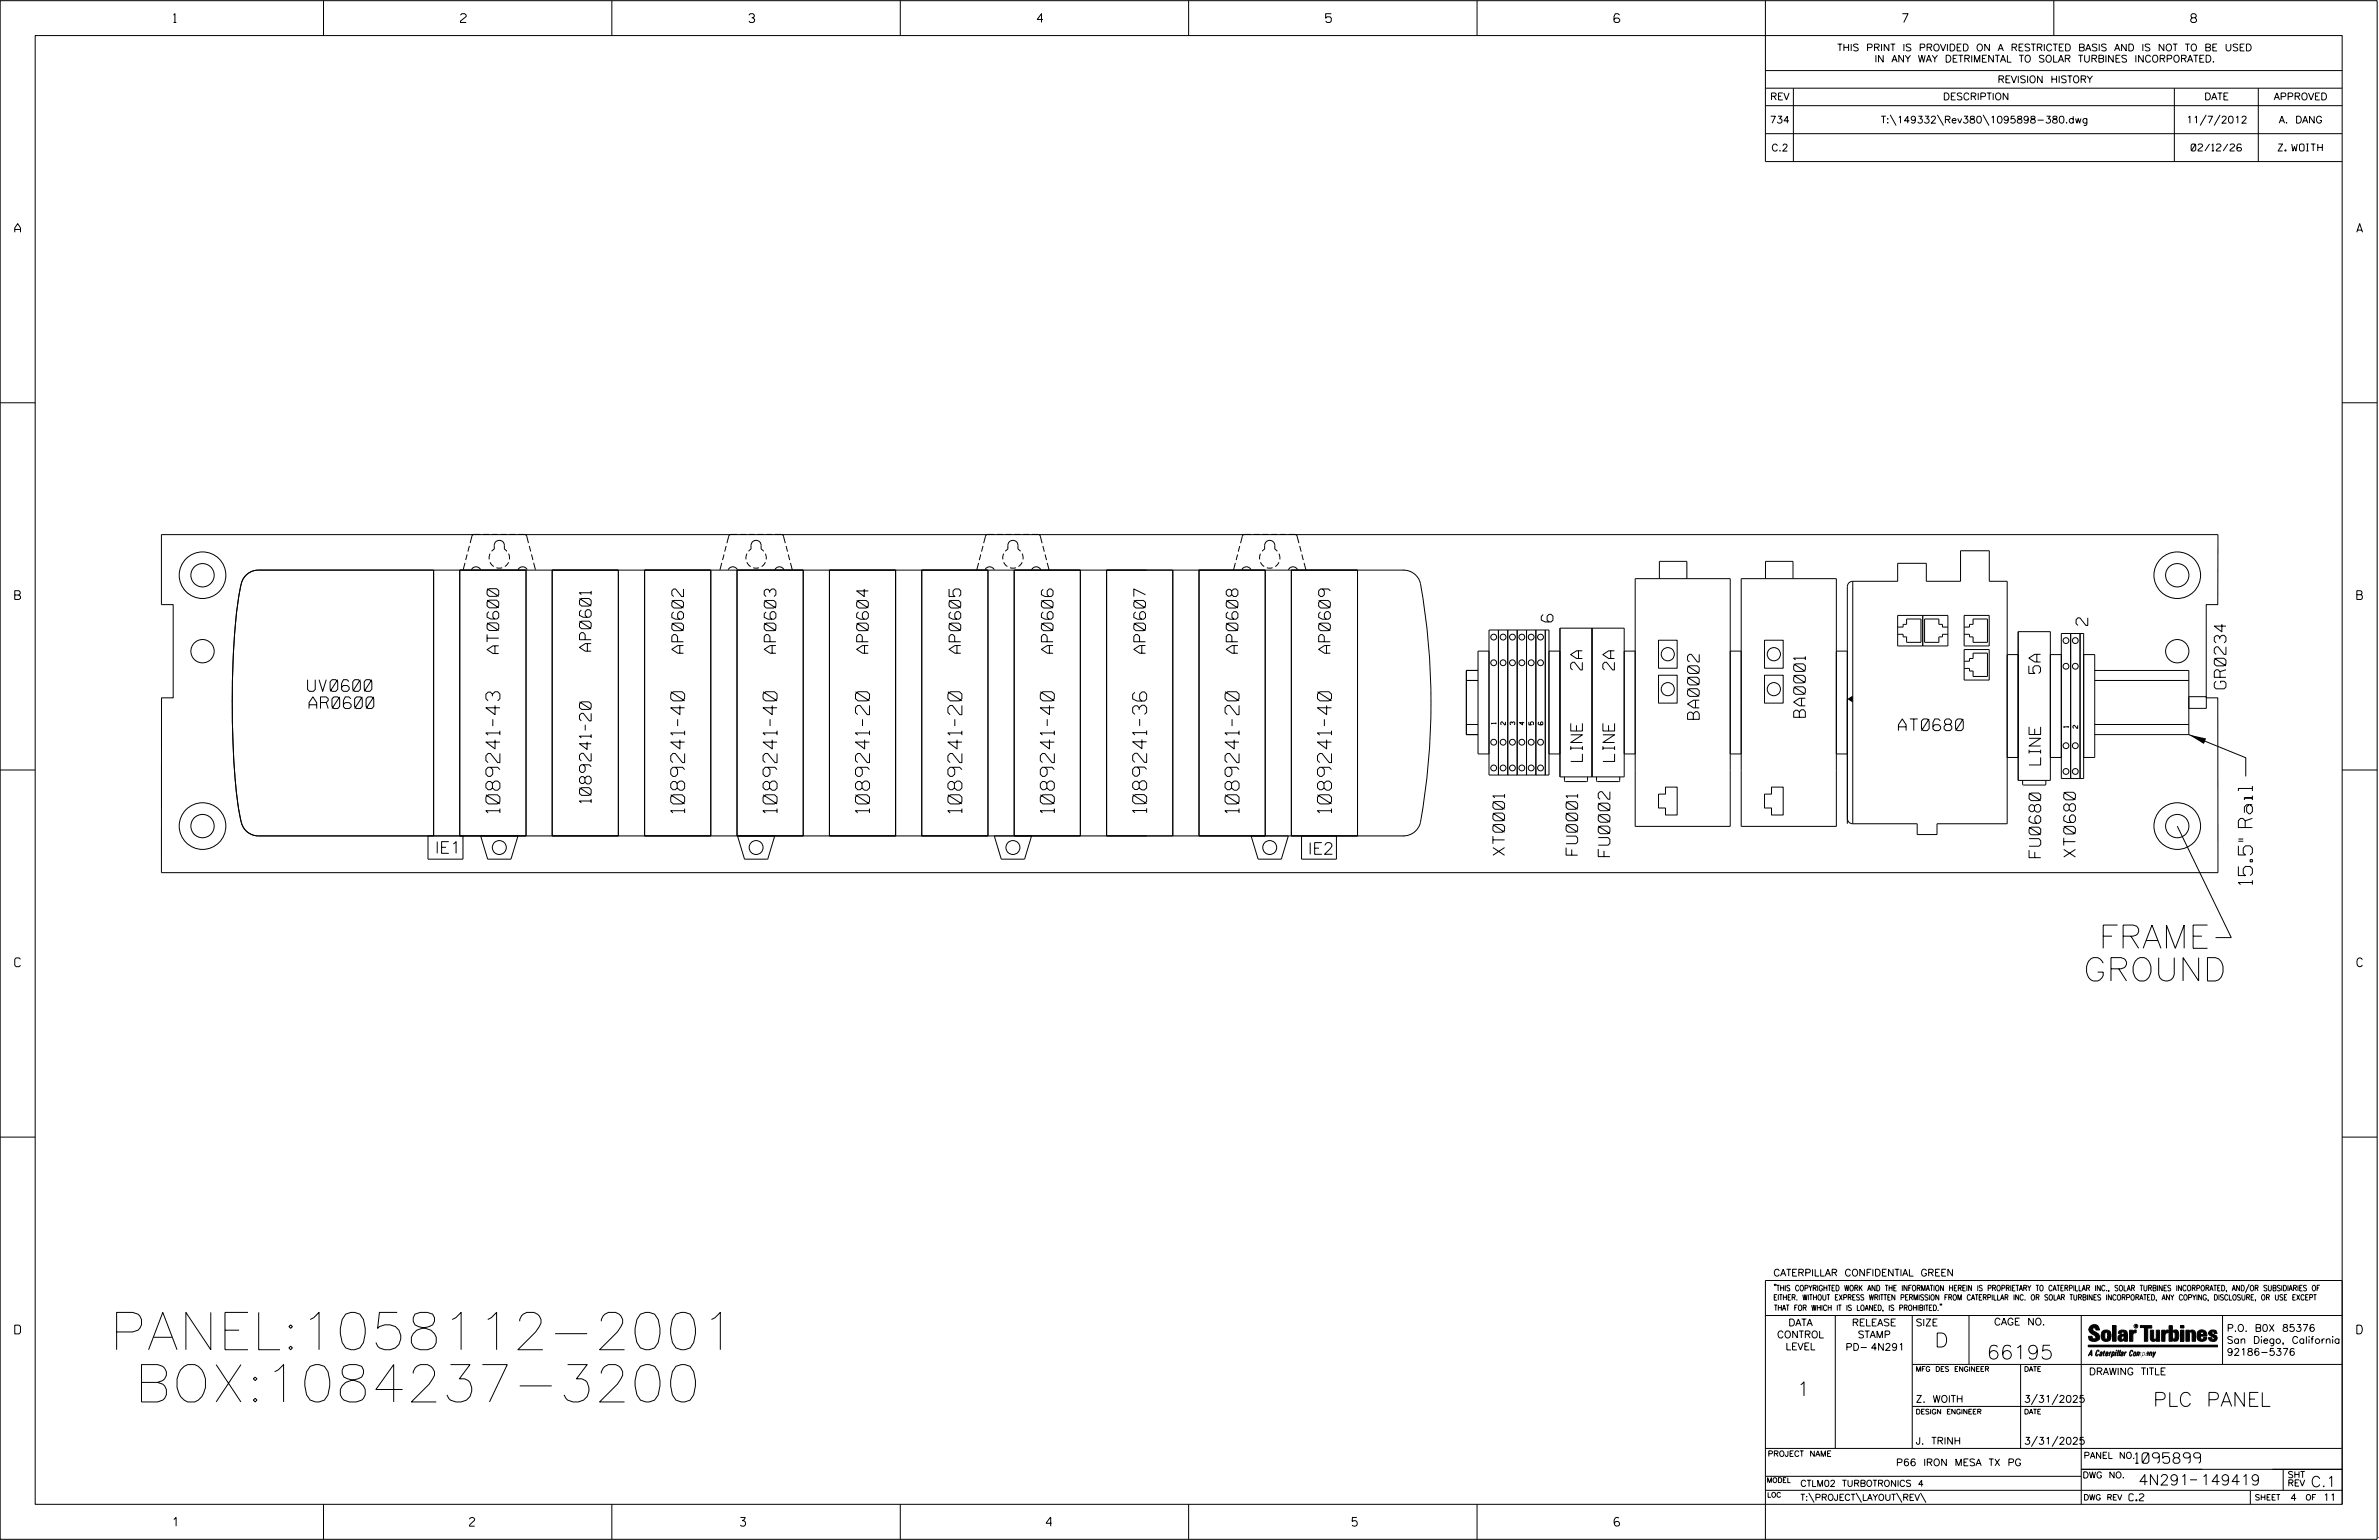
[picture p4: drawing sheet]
<svg xmlns="http://www.w3.org/2000/svg" width="864mm" height="559mm" viewBox="0 0 864 559" stroke-linecap="round" stroke-linejoin="round" font-family="sans-serif">
<defs><g id="words">
<g font-size="13.5">
<text x="39.8" y="489.7">PANEL:1058112-2001</text>
<text x="48.8" y="508.7">BOX:1084237-3200</text>
</g>
<g font-size="8.5">
<text x="761.9" y="344.1">FRAME</text>
<text x="756.2" y="356">GROUND</text>
</g>
<g font-size="5.1">
<text x="181.5" y="295" transform="rotate(-90 181.5 295)">1089241-43</text>
<text x="248.5" y="295" transform="rotate(-90 248.5 295)">1089241-40</text>
<text x="282.1" y="295" transform="rotate(-90 282.1 295)">1089241-40</text>
<text x="315.6" y="295" transform="rotate(-90 315.6 295)">1089241-20</text>
<text x="349.2" y="295" transform="rotate(-90 349.2 295)">1089241-20</text>
<text x="382.7" y="295" transform="rotate(-90 382.7 295)">1089241-40</text>
<text x="416.3" y="294.9" transform="rotate(-90 416.3 294.9)">1089241-36</text>
<text x="449.8" y="295" transform="rotate(-90 449.8 295)">1089241-20</text>
<text x="483.3" y="295" transform="rotate(-90 483.3 295)">1089241-40</text>
<text x="817.6" y="321" transform="rotate(-90 817.6 321)">15.5&quot; Rail</text>
<text x="702.3" y="488.8">D</text>
<text x="721.2" y="493.2">66195</text>
<text x="652.2" y="506.5">1</text>
<text x="781.6" y="510.3">PLC PANEL</text>
</g>
<g font-size="4.2">
<text x="563.7" y="225.7" transform="rotate(-90 563.7 225.7)">6</text>
<text x="757.9" y="226.9" transform="rotate(-90 757.9 226.9)">2</text>
<text x="181" y="237.1" transform="rotate(-90 181 237.1)">AT0600</text>
<text x="214.6" y="236.3" transform="rotate(-90 214.6 236.3)">AP0601</text>
<text x="248.1" y="237" transform="rotate(-90 248.1 237)">AP0602</text>
<text x="281.7" y="237" transform="rotate(-90 281.7 237)">AP0603</text>
<text x="315.2" y="237" transform="rotate(-90 315.2 237)">AP0604</text>
<text x="348.7" y="237" transform="rotate(-90 348.7 237)">AP0605</text>
<text x="382.3" y="237" transform="rotate(-90 382.3 237)">AP0606</text>
<text x="415.8" y="237" transform="rotate(-90 415.8 237)">AP0607</text>
<text x="449.4" y="237" transform="rotate(-90 449.4 237)">AP0608</text>
<text x="482.9" y="237" transform="rotate(-90 482.9 237)">AP0609</text>
<text x="574.4" y="243.1" transform="rotate(-90 574.4 243.1)">2A</text>
<text x="586.1" y="243.1" transform="rotate(-90 586.1 243.1)">2A</text>
<text x="740.7" y="244.4" transform="rotate(-90 740.7 244.4)">5A</text>
<text x="111.7" y="250.9">UV0600</text>
<text x="808" y="249.9" transform="rotate(-90 808 249.9)">GR0234</text>
<text x="112.2" y="257.1">AR0600</text>
<text x="616.8" y="261" transform="rotate(-90 616.8 261)">BA0002</text>
<text x="655.4" y="260.3" transform="rotate(-90 655.4 260.3)">BA0001</text>
<text x="689.2" y="265.1">AT0680</text>
<text x="574.4" y="276.3" transform="rotate(-90 574.4 276.3)">LINE</text>
<text x="586.1" y="276.3" transform="rotate(-90 586.1 276.3)">LINE</text>
<text x="740.8" y="277.6" transform="rotate(-90 740.8 277.6)">LINE</text>
<text x="214.6" y="291.3" transform="rotate(-90 214.6 291.3)">1089241-20</text>
<text x="157.9" y="309.6">IE1</text>
<text x="474.8" y="310">IE2</text>
<text x="546.2" y="310.3" transform="rotate(-90 546.2 310.3)">XT0001</text>
<text x="572.7" y="310.3" transform="rotate(-90 572.7 310.3)">FU0001</text>
<text x="584.4" y="310.8" transform="rotate(-90 584.4 310.8)">FU0002</text>
<text x="740.8" y="311.2" transform="rotate(-90 740.8 311.2)">FU0680</text>
<text x="753.4" y="311" transform="rotate(-90 753.4 311)">XT0680</text>
</g>
<g font-size="3.8">
<text x="775.1" y="531">1095899</text>
<text x="776.3" y="538.9">4N291</text>
<text x="798.8" y="538.9">149419</text>
<text x="838.8" y="539.5">C.1</text>
</g>
<g font-size="3.2">
<text x="63" y="8.2">1</text>
<text x="167.2" y="8.2">2</text>
<text x="271.8" y="8.2">3</text>
<text x="376.5" y="8.2">4</text>
<text x="481.2" y="8.2">5</text>
<text x="690.6" y="8.2">7</text>
<text x="795.3" y="8.2">8</text>
<text x="5.4" y="84.3">A</text>
<text x="855.5" y="84.3">A</text>
<text x="5.4" y="217.5">B</text>
<text x="855.6" y="217.5">B</text>
<text x="5.4" y="350.8">C</text>
<text x="855.6" y="350.8">C</text>
<text x="5.4" y="484">D</text>
<text x="855.6" y="484">D</text>
<text x="62.8" y="553.8">1</text>
<text x="170.4" y="553.8">2</text>
<text x="268.8" y="553.8">3</text>
<text x="379.8" y="553.8">4</text>
<text x="490.8" y="553.8">5</text>
<text x="585.9" y="553.8">6</text>
</g>
<g font-size="2.5">
<text x="666.9" y="18.5">THIS PRINT IS PROVIDED ON A RESTRICTED BASIS AND IS NOT TO BE USED</text>
<text x="680.5" y="22.6">IN ANY WAY DETRIMENTAL TO SOLAR TURBINES INCORPORATED.</text>
<text x="725.1" y="30">REVISION HISTORY</text>
<text x="642.6" y="36.3">REV</text>
<text x="705.3" y="36.3">DESCRIPTION</text>
<text x="800.2" y="36.3">DATE</text>
<text x="825.4" y="36.3">APPROVED</text>
<text x="642.4" y="44.7">734</text>
<text x="682.8" y="44.7">T:\149332\Rev380\1095898-380.dwg</text>
<text x="793.6" y="44.7">11/7/2012</text>
<text x="827.3" y="44.7">A. DANG</text>
<text x="643" y="54.8">C.2</text>
<text x="795.4" y="54.8">02/12/26</text>
<text x="827" y="54.8">Z. WOITH</text>
<text x="643.8" y="463">CATERPILLAR CONFIDENTIAL GREEN</text>
<text x="645.1" y="485.5">CONTROL</text>
<text x="649.2" y="481.1">DATA</text>
<text x="672.3" y="481.1">RELEASE</text>
<text x="674.4" y="485.5">STAMP</text>
<text x="695.4" y="481.1">SIZE</text>
<text x="723.8" y="480.8">CAGE NO.</text>
<text x="808.4" y="483.1">P.O. B0X 85376</text>
<text x="648.2" y="489.8">LEVEL</text>
<text x="669.9" y="490">PD- 4N291</text>
<text x="808.4" y="487.5">San Diego, California</text>
<text x="808.4" y="491.8">92186-5376</text>
<text x="758.3" y="498.9">DRAWING TITLE</text>
<text x="695.4" y="508.9">Z. WOITH</text>
<text x="734.8" y="508.9">3/31/2025</text>
<text x="695.4" y="524.1">J. TRINH</text>
<text x="734.8" y="524.1">3/31/2025</text>
<text x="688.3" y="531.9">P66 IRON MESA TX PG</text>
<text x="772.8" y="544.6">C.2</text>
<text x="831.4" y="544.6">4</text>
<text x="843.3" y="544.6">11</text>
</g>
<g font-size="2.3">
<text x="756.4" y="529.2">PANEL NO.</text>
<text x="653.5" y="539.4">CTLM02 TURBOTRONICS 4</text>
<text x="756" y="536.3">DWG NO.</text>
<text x="830.4" y="539.3">REV</text>
<text x="830.4" y="536.2">SHT</text>
<text x="653.5" y="544.5">T:\PROJECT\LAYOUT\REV\</text>
</g>
<g font-size="2">
<text x="643.8" y="468.4">&quot;THIS COPYRIGHTED WORK AND THE INFORMATION HEREIN IS PROPRIETARY TO CATERPILLAR INC., SOLAR TURBINES INCORPORATED, AND/OR SUBSIDIARIES OF</text>
<text x="643.8" y="471.8">EITHER. WITHOUT EXPRESS WRITTEN PERMISSION FROM CATERPILLAR INC. OR SOLAR TURBINES INCORPORATED, ANY COPYING, DISCLOSURE, OR USE EXCEPT</text>
<text x="644" y="475.6">THAT FOR WHICH IT IS LOANED, IS PROHIBITED.&quot;</text>
<text x="641.7" y="528.5">PROJECT NAME</text>
<text x="756.3" y="544.3">DWG REV</text>
<text x="818.5" y="544.3">SHEET</text>
<text x="836.9" y="544.3">OF</text>
</g>
<g font-size="1.8">
<text x="695.4" y="497.6">MFG DES ENGINEER</text>
<text x="734.8" y="497.6">DATE</text>
<text x="695.4" y="513.1">DESIGN ENGINEER</text>
<text x="734.8" y="513.1">DATE</text>
<text x="641.3" y="538">MODEL</text>
<text x="641.5" y="543.3">LOC</text>
</g>
<g font-size="1.7">
<text x="543.1" y="262.7" transform="rotate(-90 543.1 262.7)">1</text>
<text x="546.5" y="263" transform="rotate(-90 546.5 263)">2</text>
<text x="549.9" y="263" transform="rotate(-90 549.9 263)">3</text>
<text x="553.3" y="263" transform="rotate(-90 553.3 263)">4</text>
<text x="556.7" y="263" transform="rotate(-90 556.7 263)">5</text>
<text x="750.8" y="264" transform="rotate(-90 750.8 264)">1</text>
<text x="754.2" y="264.3" transform="rotate(-90 754.2 264.3)">2</text>
</g>
<text font-size=".9" x="775.1" y="481.7">R</text>
</g></defs>
<g fill="none" stroke="#000" stroke-width=".36">
<path d="M.1 .2h862.8v558.4h-862.8zM12.8 12.9h837.4v533h-837.4zM117.4 .2v12.7M222.1 .2v12.7M326.8 .2v12.7M431.5 .2v12.7M536.2 .2v12.7M587.9 5.5l-.5-.5h-1l-.5 1v1.7l.5 .4h1l.6-.4v-.6l-.6-.5h-1l-.5 .5M640.9 .2v58.4h209.3M745.6 .2v12.7M640.9 25.6h209.3M640.9 32h209.3"/>
<path d="M640.9 38.3h209.3M651 32v26.6M789.3 32v26.6M819.8 32v26.6M640.9 48.5h209.3M686.2 41.7l2.1 3.8M703.3 41.7l2.2 3.8M719.9 41.7l2.1 3.8M800.9 41.7l-2.2 3.8M805.9 41.7l-2.1 3.8M.1 146.2h12.7M850.2 146.2h12.7"/>
<path d="M58.6 194h746.5v25.4h-4.2v33.8h4.2v63.5h-746.5v-63.5h4.3v-33.8h-4.3zM170.4 198.1l-.5 2M174.4 193.9l-2.8 .2-.9 3M175.4 193.9h2.2M178.6 193.9h2.1M181.8 193.9h2.1M185 193.9h2.1M188.1 193.9l2.8 .2 .9 3M192.1 198.1l.6 2M263.6 198.1l-.5 2.1M267.6 193.9l-2.8 .2-.9 3M268.7 193.9h2.1"/>
<path d="M271.9 193.9h2M275 193.9h2.1M278.2 193.9h2.1M281.3 193.9l2.8 .2 1 3M285.4 198.1l.5 2.1M356.8 198.1l-.5 2.1M360.8 193.9l-2.7 .2-1 3M361.9 193.9h2.1M365.1 193.9h2.1M368.2 193.9h2.1M371.4 193.9h2.1M374.6 193.9l2.7 .2 1 3"/>
<path d="M378.6 198.1l.5 2.1M450 198.1l-.5 2.1M454.1 193.9l-2.8 .2-1 3M455.1 193.9h2.1M458.3 193.9h2.1M461.4 193.9h2.1M464.6 193.9h2.1M467.8 193.9l2.8 .2 .9 3M471.8 198.1l.5 2.1M157.4 206.9v96.4M166.9 206.9h24.1v96.4h-24.1zM166.9 206.9v96.4"/>
<path d="M168.8 204.2l-.7 2.5M169.6 201.2l-.5 2M171.1 206.7a1.86 1.86 0 0 1 1.7-1 1.86 1.86 0 0 1 1.7 1M177.9 204l1.3 1.6M177.9 200.9l-.3 2.1M178.5 200l.9-.8v-1.3a1.83 1.83 0 0 1 1.9-1.8 1.83 1.83 0 0 1 1.8 1.8v1.3l.9 .8M180.2 206h2.1M184.6 204l-1.3 1.6M184.6 200.9l.3 2.1M188 206.7a1.86 1.86 0 0 1 1.7-1 1.86 1.86 0 0 1 1.7 1M191 206.9v96.4M192.9 201.2l.6 2"/>
<path d="M193.7 204.2l.7 2.5M200.4 206.9h24.1v96.4h-24.1zM200.4 206.9v96.4M224.5 206.9v96.4M234 206.9v96.4M234 206.9h24v96.4h-24zM258 206.9v96.4M262 204.3l-.7 2.5M262.8 201.2l-.5 2M264.3 206.7a1.86 1.86 0 0 1 1.7-1 1.86 1.86 0 0 1 1.7 1M267.5 206.9h24.1v96.4h-24.1zM267.5 206.9v96.4"/>
<path d="M271.1 204l1.4 1.6M271.1 200.9l-.3 2.1M271.7 200l.9-.8v-1.3a1.83 1.83 0 0 1 1.9-1.8 1.83 1.83 0 0 1 1.8 1.8v1.3l.9 .8M273.4 206h2.1M277.8 204l-1.3 1.6M277.8 200.9l.3 2.1M281.2 206.8a1.83 1.83 0 0 1 1.7-1.1 1.83 1.83 0 0 1 1.7 1.1M286.1 201.2l.6 2M286.9 204.3l.7 2.5M291.6 206.9v96.4M301.1 206.9h24v96.4h-24zM301.1 206.9v96.4"/>
<path d="M325.1 206.9v96.4M334.6 206.9h24v96.4h-24zM334.6 206.9v96.4M355.2 204.3l-.6 2.5M356 201.2l-.5 2M357.6 206.7a1.86 1.86 0 0 1 1.7-1 1.86 1.86 0 0 1 1.6 1M358.6 206.9v96.4M364.3 204l1.4 1.6M364.3 200.9l-.3 2.1M364.9 200l1-.8v-1.3a1.83 1.83 0 0 1 1.8-1.8 1.83 1.83 0 0 1 1.8 1.8v1.3l1 .8M366.6 206h2.2M368.2 206.9h24v96.4h-24z"/>
<path d="M368.2 206.9v96.4M371.1 200.9l.3 2.1M371.1 204l-1.4 1.6M374.5 206.8a1.83 1.83 0 0 1 1.7-1.1 1.83 1.83 0 0 1 1.7 1.1M379.4 201.2l.5 2M380.2 204.3l.6 2.5M392.2 206.9v96.4M401.7 206.9v96.4M401.7 206.9h24v96.4h-24zM425.7 206.9v96.4M435.3 206.9h24v96.4h-24zM435.3 206.9v96.4"/>
<path d="M448.5 204.3l-.7 2.5M449.3 201.2l-.6 2M450.8 206.7a1.86 1.86 0 0 1 1.7-1 1.86 1.86 0 0 1 1.6 1M457.6 204l1.3 1.6M457.6 200.9l-.3 2.1M458.2 200l.9-.8v-1.3a1.85 1.85 0 0 1 1.8-1.8 1.85 1.85 0 0 1 1.9 1.8v1.3l.9 .8M459.3 206.9v96.4M459.9 206h2.1M464.3 204l-1.4 1.6M464.3 200.9l.3 2.1M467.7 206.8a1.83 1.83 0 0 1 1.7-1.1 1.83 1.83 0 0 1 1.7 1.1M468.8 206.9h24v96.4h-24z"/>
<path d="M468.8 206.9v96.4M472.6 201.2l.5 2M473.4 204.3l.7 2.5M492.8 206.9v96.4M509.5 206.9a6.4 6.4 0 0 1 6.1 4.7 245.1 245.1 0 0 1-.2 87.5 6.4 6.4 0 0 1-5.9 4.2M509.7 206.9h-415.9a6.7 6.7 0 0 0-6.6 6.6 277.7 277.7 0 0 0-2.8 50.7l.4 10.9 .8 10.1a60.4 60.4 0 0 0 2.7 15 6.4 6.4 0 0 0 5.5 3.1h415.9M602.4 210v-6.3h10v6.3M640.9 210v-6.3h10v6.3M672.6 210.9h16.3v-6.5h10.4v6.5h12.4v-11.1h10.4v11.1h6.5v88h-25.4v3.9h-7.2v-3.9h-23.4M672.6 210.9a1.93 1.93 0 0 0-2 2v86M672.6 210.9v88M540.5 228.6h21.8v52.6h-21.8z"/>
<path d="M540.5 236.3h-4v37.3h4M543.9 228.6v52.6M547.3 228.6v52.6M550.8 228.6v52.6M554.1 228.6v52.6M557.5 228.6v52.6M561 228.6v52.6M562.3 236.3h4M566.3 227.9h23.3v54h-23.3zM577.9 227.9v54M589.6 236.3h4v63.6h34.5v-63.6h4v63.6h34.5v-63.6h4M602.1 232.3h6.7v10.2h-6.7z"/>
<path d="M640.5 232.3h6.8v10.2h-6.8zM688.9 223.3h18.2v11.1h-18.2zM688.9 227.5h1.9v-.9h1.3v-2h5.2v8.5h-5.2v-2h-1.3v-.9h-1.9M698 223.3v11.1M707.1 227.5h-2v-.9h-1.3v-2h-5.2v8.5h5.2v-2h1.3v-.9h2M713 223.3h9.1v11.1h-9.1zM713 227.5h1.9v-.9h1.3v-2h5.3v8.5h-5.3v-2h-1.3v-.9h-1.9M713 235.7h9.1v11.1h-9.1zM713 239.9h1.9v-1h1.3v-1.9h5.3v8.5h-5.3v-2h-1.3v-1h-1.9M728.6 237.5h4M732.6 229.2h11.7v54h-11.7zM744.3 237.5h4"/>
<path d="M748.3 229.9h8.1v52.6h-8.1zM751.7 229.9v52.6M755.1 229.9v52.6M756.4 237.5h4v37.3h-4M532.3 246.9h4.2M536.5 243.3h-4.2v23.3h4.2M593.6 254.9v-44.9h34.5v44.9M602.1 245h6.7v10.1h-6.7zM632.1 254.9v-44.9h34.5v44.9M640.5 245h6.8v10.1h-6.8zM760.4 243.3h34.2v23.3M760.4 246.9h34.2"/>
<path d="M794.6 252.8h6.3v4.2h-6.3M.1 279.4h12.7M532.3 262.9h4.2M558.7 262l-.3 .8 .5 .2h.9l.3-.8-.3-.3-.6 .3v.6l.3 .2M562.3 273.6h4M589.6 273.6h4M628.1 273.6h4M666.6 273.6h4M728.6 274.8h4M744.3 274.8h4M760.4 262.9h34.2M760.4 266.6h34.2"/>
<path d="M794.6 266.6l20.6 8.4v6.7M850.2 279.4h12.7M567.9 281.9v1.3l.3 .4h7.8l.3-.4v-1.3M579.5 281.9v1.3l.4 .4h7.7l.4-.4v-1.3M604.6 285.6h4.2v10.1h-4.2v-2.5h-2.5v-5.1h2.5zM643.1 285.6h4.2v10.1h-4.2v-2.5h-2.6v-5.1h2.6zM670.6 296.9a1.93 1.93 0 0 0 2 2M734.2 283.2v1.3l.4 .4h7.7l.4-.4v-1.3M790.4 299.8l19.6 40.4h-5.7M168.1 303.3v8.4h-12.7v-8.4M174.5 303.3l2.5 8.4h8.5l2.5-8.4M267.7 303.3l2.6 8.4h8.4l2.5-8.4"/>
<path d="M360.9 303.3l2.6 8.4h8.4l2.6-8.4M454.2 303.3l2.5 8.4h8.4l2.6-8.4M485.1 303.3v8.4h-12.6v-8.4M.1 412.6h12.7M850.2 412.6h12.7M640.9 477.3h209.3M644.2 466.1l-.1 .4M644.7 466.1l-.2 .4M666.2 477.3v48.3M694.2 477.3v48.3M704.4 473.3l-.1 .4M704.8 473.3l-.1 .4"/>
<path d="M714.8 477.3v17.8M755.5 477.3v68.6M806.8 477.3v17.8M816.5 466l-1.4 3.1M850.2 464.6h-209.3v94M850.2 464.8v81.1M694.2 495.1h156M733.5 495.1v30.5M758.6 481.4a2.02 2.02 0 0 1 3.1-.1l.5 1.3h-1.3l-.2-.6-.4-.2-.6 .1-.1 .4 .4 .7a2.46 2.46 0 0 1 2.2 2.9 2.83 2.83 0 0 1-3.8 .3l-.3-1.3h1.3l.2 .7 .6 .3 .5-.2 .2-.5-.4-.6-1.9-1.2-.4-.9zM759.2 491.3h-.7l.7-1.2v1.9h.2l-.1-2.1-1.3 2.1 .5-.5h.7M761.3 490l.3-.2 .4 .3-.1 .3-.3-.4-.4 .3-.3 1.6h.4l.4-.5-.3 .6-.4 .1-.3-.4zM762.6 490.6l.5-.1-.1 1.4h-.9a.74 .74 0 0 1 .9-.8l-.3 .7-.5 .1 .2-.5 .6-.2v-.5l-.7 .2z"/>
<path d="M763 483.2a2.17 2.17 0 0 1 3.1 0l.3 1.4-.3 1.5a2.17 2.17 0 0 1-3.1 0l-.3-1.5zM763.6 490.5l.4-.4 .2 .6h-.3l-.3 .9 .2 .4-.3-.1zM764.1 483.7l.5-.4 .4 .3v2.2l-.4 .2-.5-.2zM764.6 491.1l.6 .2v-.7l-.4-.1-.4 .6-.1 .8h.6M764.6 491.1l-.1 .8h.4M764.6 482.6v.8M764.8 490.7l.4 .1v.3h-.6zM765 491.5l-.1 .4zM766 490.5l-.5 1.5zM766 490.8l.4-.3-.4 .4M766.9 481h1.3v5.7h-1.3zM767 490.8l.5 .1-.3 .8-.4 .2z"/>
<path d="M767.3 490.5h-.5l-.5 2M767.3 490.5a.8 .8 0 0 1 .2 1 .8 .8 0 0 1-.9 .4l-.1 .6M767.3 490.5l-.1 .2M768.1 490.5l-.4 1.5zM768.2 489.9h.3l-.1 .2h-.2zM769 489.9l-.5 2.1zM769.7 489.9l-.6 2.1zM770.1 491.4l.5-.3-.5 .8zM770.4 491.9h.1M770.6 491.1l.1-.4-.7 .2 .1-.3 .6-.1 .2 .3-.5 1.1M770.6 491.1a.74 .74 0 0 0-.8 .8h.6M771 484.8h-.7l-.3 .6 .4 .7 .5-.3 .1-2.4h-.8l-.1 .4h-1.2a1.71 1.71 0 0 1 1.8-1.3 1.71 1.71 0 0 1 1.6 1.4v2.8h-1.1l-.1-.6"/>
<path d="M771 484.2l-1.5 .1a1.41 1.41 0 0 0 0 2.4l.5 .1 1.1-.7M771.2 486.1h-.1M771.4 490.5l.1 .3 .4-.3-.9 1.5zM771.5 490.8h.1M773 482.7h1.2v.5l.5-.5 .7-.1v1h-.6l-.5 .4-.1 2.7h-1.2zM773.3 490.3l.6-.4 .4 .2-.1 .4-.3-.4a1.28 1.28 0 0 0-.5 1.8l.6-.4-.1 .4-.8 .1zM774.7 490.8l.5-.3a.88 .88 0 0 1 .2 .9 .88 .88 0 0 1-.7 .7l-.2-.2zM774.8 490.9h.5l-.3 1h-.3l-.2-.2zM775.2 490.5l-.1 .2M776.8 481h4.3v.9h-1.5v4.8h-1.3M776.8 490.6l-.8 .2v-.3l-.4 1.5 .8-1.3v1.3l.3-1.2M779.3 491.1h.4"/>
<path d="M779.6 490.5h.3l-.3 1.4M779.6 490.7h.2l-.1 .4M779.7 491.1l-.1 .4M779.7 491.1l-.4 .2M780.1 492l.4-1.5 .1 .3 .3-.3 .3 .2-.3 1.3v-1.3l-.7 1.3M780.6 482.7h1.2v2.7l.1 .4 .4 .3 .4-.7v-2.7h1.2l.1 4h-1.3v-.5l-1.1 .6-.7-.3-.3-.7zM781.6 492.5l1-2-.8 1.3-.2-1.3-.2 2M784.7 482.7h1.2v.5l.5-.5 .7-.1v1h-.5l-.6 .4-.1 2.7h-1.2zM787.4 481h1.2v2a1.4 1.4 0 0 1 2.2 .2l.1 1.4-.4 1.9-1.5 .1-.4-.5v-1l.5 .9 .5-.3v-2.1l-.5-.4-.5 .7v2.8h-1.2zM791.5 482.7h1.3v4h-1.3zM791.5 481h1.3v.9h-1.3zM793.5 482.7h1.3v.4l.7-.5 1.1 .2 .4 .6v3.3h-1.2l-.3-3.4-.7 .2v3.2h-1.3z"/>
<path d="M794.8 483.1h.1M797.7 483.2a1.92 1.92 0 0 1 2.4-.5 1.92 1.92 0 0 1 1 2.1h-2.3v.8l.6 .5 .5-.3v-.5h1.2a1.83 1.83 0 0 1-2.1 1.4 1.83 1.83 0 0 1-1.5-2.1zM798.8 484.2v.6M799.1 483.4h.6l.2 .8h-1.1zM804.6 482.9a1.84 1.84 0 0 0-2.9 .8 3.3 3.3 0 0 0 2.2 1.9l-.5 .5-.4-.3-.1-.4h-1.2l.1 .6a1.92 1.92 0 0 0 2.9 .4M804.9 483.8h-1.2l-.2-.6-.5 .1-.1 .3 .1 .3 1.8 .9M805.1 488.1h-47.1v.6h47.1M694.2 510.3h61.3M739.6 505.8l-2.2 3.9M747.1 505.8l-2.2 3.9M640.9 525.6h209.2M640.9 535.7h114.6"/>
<path d="M739.6 521.1l-2.2 3.8M747.1 521.1l-2.2 3.8M755.5 533.2h94.7M795 537h2.6M828.8 533.2v7.6M117.4 545.9v12.7M222.1 545.9v12.7M326.8 545.9v12.7M431.5 545.9v12.7M536.2 545.9v12.7M640.9 540.8h209.3M656.6 541.7l2 3.5"/>
<path d="M673.8 541.7l1.9 3.5M688.4 541.7l2 3.5M697.2 541.7l1.9 3.5M816.9 541v4.9M863.5 558h.1"/>
<circle cx="73.5" cy="208.7" r="4.2"/>
<circle cx="73.5" cy="208.7" r="8.5"/>
<circle cx="790.4" cy="208.7" r="4.2"/>
<circle cx="790.4" cy="208.7" r="8.5"/>
<circle cx="73.5" cy="236.3" r="4.2"/>
<circle cx="542.2" cy="231.2" r="1.06"/>
<circle cx="545.6" cy="231.2" r="1.05"/>
<circle cx="549" cy="231.2" r="1.06"/>
<circle cx="552.4" cy="231.2" r="1.05"/>
<circle cx="555.8" cy="231.2" r="1.05"/>
<circle cx="559.2" cy="231.2" r="1.06"/>
<circle cx="605.4" cy="237.4" r="2.4"/>
<circle cx="643.9" cy="237.4" r="2.4"/>
<circle cx="750" cy="232.4" r="1.05"/>
<circle cx="753.4" cy="232.4" r="1.06"/>
<circle cx="790.4" cy="236.3" r="4.2"/>
<circle cx="542.2" cy="240.5" r="1.06"/>
<circle cx="545.6" cy="240.5" r="1.06"/>
<circle cx="549" cy="240.5" r="1.06"/>
<circle cx="552.4" cy="240.5" r="1.06"/>
<circle cx="555.8" cy="240.5" r="1.06"/>
<circle cx="559.2" cy="240.5" r="1.06"/>
<circle cx="605.4" cy="250.1" r="2.39"/>
<circle cx="643.9" cy="250.1" r="2.39"/>
<circle cx="750" cy="241.8" r="1.06"/>
<circle cx="753.4" cy="241.8" r="1.06"/>
<circle cx="542.2" cy="269.3" r="1.06"/>
<circle cx="542.2" cy="278.7" r="1.06"/>
<circle cx="545.6" cy="269.3" r="1.06"/>
<circle cx="545.6" cy="278.7" r="1.06"/>
<circle cx="549" cy="278.7" r="1.06"/>
<circle cx="549" cy="269.3" r="1.06"/>
<circle cx="552.4" cy="269.3" r="1.06"/>
<circle cx="552.4" cy="278.7" r="1.06"/>
<circle cx="555.8" cy="278.7" r="1.06"/>
<circle cx="555.8" cy="269.3" r="1.06"/>
<circle cx="559.2" cy="269.3" r="1.06"/>
<circle cx="559.2" cy="278.7" r="1.06"/>
<circle cx="750" cy="270.6" r="1.06"/>
<circle cx="750" cy="279.9" r="1.06"/>
<circle cx="753.4" cy="279.9" r="1.06"/>
<circle cx="753.4" cy="270.6" r="1.06"/>
<circle cx="73.5" cy="299.8" r="4.2"/>
<circle cx="73.5" cy="299.8" r="8.5"/>
<circle cx="790.4" cy="299.8" r="4.2"/>
<circle cx="790.4" cy="299.8" r="8.5"/>
<circle cx="181.3" cy="307.5" r="2.53"/>
<circle cx="274.5" cy="307.5" r="2.53"/>
<circle cx="367.7" cy="307.5" r="2.53"/>
<circle cx="460.9" cy="307.5" r="2.53"/>
<circle cx="775.4" cy="481.2" r=".69"/>
</g>
<g fill="#000">
<path d="M670.6 253.6l2-1.2v2.5zM794.6 266.6l6.2 1.4-.8 1.9zM768.1 490.5l-.4 1.5zM768.2 489.9h.3l-.1 .2h-.2zM769 489.9l-.5 2.1zM769.7 489.9l-.6 2.1zM791.5 481h1.3v.9h-1.3zM791.5 482.7h1.3v4h-1.3zM758 488.1h47.1v.6h-47.1z"/>
<path d="M759.2 489.9l-1.2 2.1 .5-.5h.7v.5h.2zM759.2 490.1v1.2h-.7z" fill-rule="evenodd"/>
<path d="M758.6 481.4a2.02 2.02 0 0 1 3.1-.1l.5 1.3h-1.3l-.2-.6-.4-.2-.6 .1-.1 .4 .4 .7a2.46 2.46 0 0 1 2.2 2.9 2.83 2.83 0 0 1-3.8 .3l-.3-1.3h1.3l.2 .7 .6 .3 .5-.2 .2-.5-.4-.6-1.9-1.2-.4-.9z" fill-rule="evenodd"/>
<path d="M761.3 490l.3-.2 .4 .3-.1 .3-.3-.4-.4 .3-.3 1.6h.4l.4-.5-.3 .6-.4 .1-.3-.4z" fill-rule="evenodd"/>
<path d="M762.6 490.6l.5-.1-.1 1.4h-.9a.74 .74 0 0 1 .9-.8l-.6 .3-.2 .5 .5-.1 .3-.6v-.5l-.7 .2z" fill-rule="evenodd"/>
<path d="M763.6 490.5l.4-.4 .2 .6h-.3l-.3 .9 .2 .4-.3-.1z" fill-rule="evenodd"/>
<path d="M764.8 490.5l.5 .3-.1 .5h-.6l.6-.2v-.3l-.4-.1-.3 1.2h.4l.3-.4-.6 .6-.3-.2v-.4z" fill-rule="evenodd"/>
<path d="M763 483.2a2.17 2.17 0 0 1 3.1 0l.3 1.4-.3 1.5a2.17 2.17 0 0 1-3.1 0l-.3-1.5zM764.1 483.7v2.1l.5 .2 .4-.2v-2.2l-.4-.3z" fill-rule="evenodd"/>
<path d="M766 490.5v.3l.4-.1-.4 .2-.5 1.1z" fill-rule="evenodd"/>
<path d="M766.8 490.5l-.5 2 .3-.6a.71 .71 0 0 0 .9-.5 .71 .71 0 0 0-.4-.9zM767 490.8l.5 .1-.3 .8-.4 .2z" fill-rule="evenodd"/>
<path d="M766.9 481h1.3v5.7h-1.3z" fill-rule="evenodd"/>
<path d="M770.1 490.6l.6-.1 .2 .3-.4 1.2-.5 .1-.2-.5 .3-.5h.5l-.7 .5v.3l.4-.1 .4-.9-.5-.2-.2 .2z" fill-rule="evenodd"/>
<path d="M769.4 482.8l-.5 1h1.2l.1-.4h.8v.8l-1.5 .1a1.41 1.41 0 0 0 0 2.4l.5 .1 1.1-.7 .1 .6h1.1v-2.8a1.79 1.79 0 0 0-2.4-1.2zM770.3 484.8h.7l-.1 1-.5 .3-.4-.7z" fill-rule="evenodd"/>
<path d="M771.4 490.5l.1 .3 .4-.3-.9 1.5z" fill-rule="evenodd"/>
<path d="M773 482.7h1.2v.5l.5-.5 .7-.1v1h-.6l-.5 .4-.1 2.7h-1.2z" fill-rule="evenodd"/>
<path d="M773.3 490.3l.6-.4 .4 .2-.1 .4-.3-.4a1.28 1.28 0 0 0-.5 1.8l.6-.4-.3 .5h-.6z" fill-rule="evenodd"/>
<path d="M774.7 490.8l-.2 1.1h.7a.96 .96 0 0 0 0-1.4zM774.8 490.9h.5l-.1 .6-.5 .4-.2-.2z" fill-rule="evenodd"/>
<path d="M776 490.5v.3l.4-.3 .2 .3 .7-.2-.3 1.4v-1.3l-.6 1.3v-1.3l-.8 1.3z" fill-rule="evenodd"/>
<path d="M776.8 481h4.3v.9h-1.5v4.8h-1.3v-4.8h-1.5z" fill-rule="evenodd"/>
<path d="M777.9 490.5l-.5 2 .3-.6a.71 .71 0 0 0 .9-.5 .71 .71 0 0 0-.4-.9zM778.1 490.8l.3-.1 .1 .4-.5 .8-.2-.5z" fill-rule="evenodd"/>
<path d="M779.3 490.6l.6-.1-.3 1.5-.7-.1a.67 .67 0 0 1 .8-.8l-.6 .3-.1 .5 .4-.1 .4-.9-.4-.2-.3 .2z" fill-rule="evenodd"/>
<path d="M780.5 490.5l.1 .3 .3-.3 .3 .2-.3 1.3v-1.3l-.8 1.3z" fill-rule="evenodd"/>
<path d="M780.6 482.7h1.2v2.7l.1 .4 .4 .3 .4-.7v-2.7h1.2l.1 4h-1.3v-.5l-1.1 .6-.7-.3-.3-.7z" fill-rule="evenodd"/>
<path d="M781.6 490.5l.2 1.3 .8-1.3-1.2 2z" fill-rule="evenodd"/>
<path d="M784.7 482.7h1.2v.5l.5-.5 .7-.1v1h-.5l-.6 .4-.1 2.7h-1.2z" fill-rule="evenodd"/>
<path d="M787.4 481h1.2v2a1.4 1.4 0 0 1 2.2 .2l.1 1.4-.4 1.9-1.5 .1-.4-.5v-1l.5 .9 .5-.3v-2.1l-.5-.4-.5 .7v2.8h-1.2z" fill-rule="evenodd"/>
<path d="M793.5 482.7h1.3v.4a1.29 1.29 0 0 1 2.2 .3v3.3h-1.2l-.3-3.4-.7 .2v3.2h-1.3z" fill-rule="evenodd"/>
<path d="M797.7 483.2a1.92 1.92 0 0 1 2.4-.5 1.92 1.92 0 0 1 1 2.1h-2.3v.8l.6 .5 .5-.3v-.5h1.2a1.83 1.83 0 0 1-2.1 1.4 1.83 1.83 0 0 1-1.5-2.1zM799.1 483.4l-.3 .8h1.1l-.2-.8z" fill-rule="evenodd"/>
<path d="M801.9 483.2a1.94 1.94 0 0 1 3 .1v.5h-1.2l-.2-.6-.5 .1-.1 .3 .1 .3 1.8 .9a1.2 1.2 0 0 1 .1 1.3 1.2 1.2 0 0 1-1.2 .7l-1.6-.4-.4-1h1.2l.1 .4 .4 .3 .5-.5a3.3 3.3 0 0 1-2.2-1.9z" fill-rule="evenodd"/>
<circle cx="761.4" cy="492" r=".07"/>
<circle cx="762.2" cy="485.1" r=".07"/>
<circle cx="769.3" cy="492" r=".07"/>
<circle cx="773.1" cy="486.7" r=".07"/>
<circle cx="791.5" cy="486.7" r=".07"/>
<circle cx="791.5" cy="481" r=".07"/>
<circle cx="794.8" cy="486.7" r=".07"/>
</g>
<use href="#words"/>
</svg>
